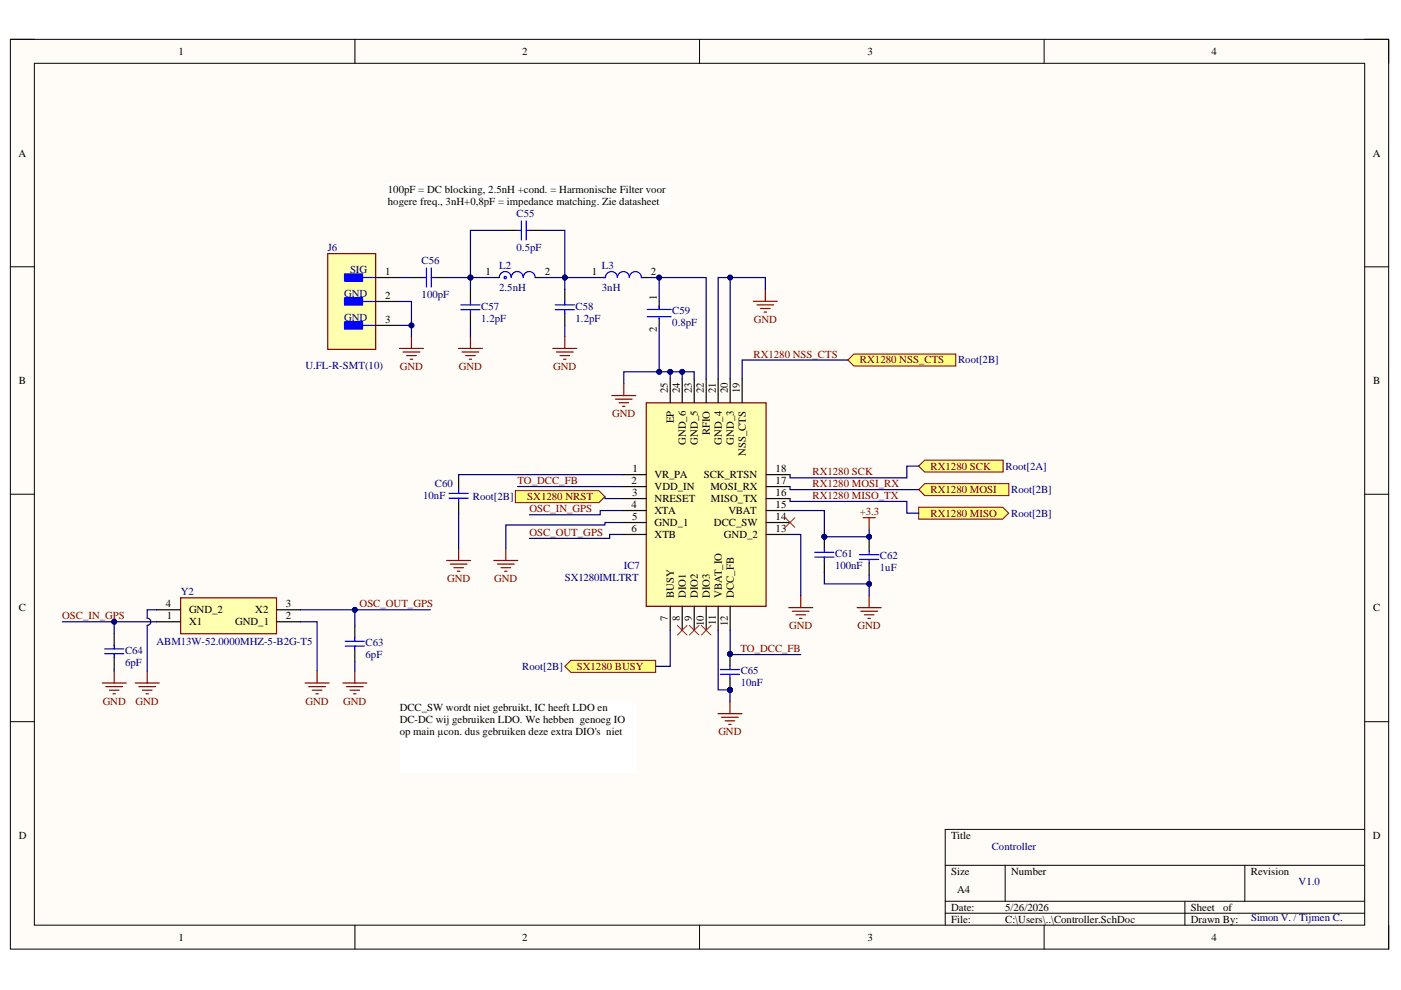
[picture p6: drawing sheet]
<svg xmlns="http://www.w3.org/2000/svg" width="297mm" height="210mm" viewBox="0 0 297 210" stroke-linecap="round" stroke-linejoin="round" font-family="sans-serif">
<defs><g id="words">
<g font-size="2.3">
<text x="37.8" y="11.6">1</text>
<text x="110.7" y="11.6">2</text>
<text x="183.9" y="11.6">3</text>
<text x="256.8" y="11.6">4</text>
<text x="3.9" y="33.2">A</text>
<text x="291" y="33.2">A</text>
<text x="82.2" y="40.9">100pF = DC blocking, 2.5nH +cond. = Harmonische Filter voor</text>
<text x="82.2" y="43.4">hogere freq., 3nH+0,8pF = impedance matching. Zie datasheet</text>
<text x="81.7" y="58.3">1</text>
<text x="103" y="58.3">1</text>
<text x="115.5" y="58.3">2</text>
<text x="125.5" y="58.3">1</text>
<text x="138" y="58.3">2</text>
<text x="81.7" y="63.4">2</text>
<text x="139.2" y="63.6" transform="rotate(-90 139.2 63.6)">1</text>
<text x="81.7" y="68.5">3</text>
<text x="139.2" y="70.5" transform="rotate(-90 139.2 70.5)">2</text>
<text x="4" y="81.4">B</text>
<text x="141.6" y="83.4" transform="rotate(-90 141.6 83.4)">25</text>
<text x="144.1" y="83.4" transform="rotate(-90 144.1 83.4)">24</text>
<text x="146.7" y="83.4" transform="rotate(-90 146.7 83.4)">23</text>
<text x="149.2" y="83.4" transform="rotate(-90 149.2 83.4)">22</text>
<text x="151.8" y="83.4" transform="rotate(-90 151.8 83.4)">21</text>
<text x="154.3" y="83.4" transform="rotate(-90 154.3 83.4)">20</text>
<text x="156.8" y="83.4" transform="rotate(-90 156.8 83.4)">19</text>
<text x="291.2" y="81.4">B</text>
<text x="142.9" y="89.8" transform="rotate(-90 142.9 89.8)">EP</text>
<text x="145.4" y="94.3" transform="rotate(-90 145.4 94.3)">GND_6</text>
<text x="148" y="94.3" transform="rotate(-90 148 94.3)">GND_5</text>
<text x="150.5" y="92.3" transform="rotate(-90 150.5 92.3)">RFIO</text>
<text x="153" y="94.3" transform="rotate(-90 153 94.3)">GND_4</text>
<text x="155.6" y="94.3" transform="rotate(-90 155.6 94.3)">GND_3</text>
<text x="134.1" y="100.1">1</text>
<text x="138.8" y="101.4">VR_PA</text>
<text x="149.2" y="101.4">SCK_RTSN</text>
<text x="158.1" y="96.6" transform="rotate(-90 158.1 96.6)">NSS_CTS</text>
<text x="164.4" y="100.1">18</text>
<text x="133.9" y="102.7">2</text>
<text x="133.9" y="107.7">4</text>
<text x="134" y="105.2">3</text>
<text x="138.8" y="103.9">VDD_IN</text>
<text x="138.8" y="106.5">NRESET</text>
<text x="150.6" y="103.9">MOSI_RX</text>
<text x="150.7" y="106.5">MISO_TX</text>
<text x="164.4" y="102.7">17</text>
<text x="164.4" y="105.2">16</text>
<text x="164.4" y="107.7">15</text>
<text x="133.9" y="112.8">6</text>
<text x="134" y="110.3">5</text>
<text x="138.8" y="109">XTA</text>
<text x="138.8" y="111.5">GND_1</text>
<text x="151.4" y="111.5">DCC_SW</text>
<text x="154.5" y="109">VBAT</text>
<text x="164.4" y="110.3">14</text>
<text x="164.4" y="112.8">13</text>
<text x="138.8" y="114.1">XTB</text>
<text x="153.5" y="114.1">GND_2</text>
<text x="4" y="129.6">C</text>
<text x="35.2" y="128.8">4</text>
<text x="35.4" y="131.3">1</text>
<text x="40.1" y="130">GND_2</text>
<text x="54.1" y="130">X2</text>
<text x="60.6" y="131.3">2</text>
<text x="60.6" y="128.8">3</text>
<text x="141.6" y="131.6" transform="rotate(-90 141.6 131.6)">7</text>
<text x="142.9" y="126.8" transform="rotate(-90 142.9 126.8)">BUSY</text>
<text x="144.1" y="131.6" transform="rotate(-90 144.1 131.6)">8</text>
<text x="145.4" y="126.8" transform="rotate(-90 145.4 126.8)">DIO1</text>
<text x="146.7" y="131.6" transform="rotate(-90 146.7 131.6)">9</text>
<text x="148" y="126.8" transform="rotate(-90 148 126.8)">DIO2</text>
<text x="150.5" y="126.8" transform="rotate(-90 150.5 126.8)">DIO3</text>
<text x="153" y="126.8" transform="rotate(-90 153 126.8)">VBAT_IO</text>
<text x="155.6" y="126.8" transform="rotate(-90 155.6 126.8)">DCC_FB</text>
<text x="291.2" y="129.6">C</text>
<text x="40.1" y="132.6">X1</text>
<text x="49.9" y="132.6">GND_1</text>
<text x="149.2" y="132.8" transform="rotate(-90 149.2 132.8)">10</text>
<text x="151.8" y="132.6" transform="rotate(-90 151.8 132.6)">11</text>
<text x="154.3" y="132.8" transform="rotate(-90 154.3 132.8)">12</text>
<text x="84.7" y="150.8">DCC_SW wordt niet gebruikt, IC heeft LDO en</text>
<text x="84.7" y="153.3">DC-DC wij gebruiken LDO. We hebben genoeg IO</text>
<text x="84.7" y="155.9">op main µcon. dus gebruiken deze extra DIO's niet</text>
<text x="4" y="177.9">D</text>
<text x="201.7" y="177.9">Title</text>
<text x="291.1" y="177.9">D</text>
<text x="201.7" y="185.5">Size</text>
<text x="214.4" y="185.5">Number</text>
<text x="265.2" y="185.5">Revision</text>
<text x="202.9" y="189.3">A4</text>
<text x="201.7" y="193.1">Date:</text>
<text x="201.7" y="195.6">File:</text>
<text x="213.1" y="193.1">5/26/2026</text>
<text x="213.1" y="195.6">C:\Users\..\Controller.SchDoc</text>
<text x="252.5" y="193.1">Sheet</text>
<text x="252.5" y="195.6">Drawn By:</text>
<text x="259.3" y="193.1">of</text>
<text x="37.8" y="199.5">1</text>
<text x="110.7" y="199.5">2</text>
<text x="183.9" y="199.5">3</text>
<text x="256.8" y="199.5">4</text>
</g>
<g font-size="2.3" fill="#000080">
<text x="109.5" y="46.1">C55</text>
<text x="69.5" y="53.2">J6</text>
<text x="109.5" y="53.2">0.5pF</text>
<text x="74.2" y="57.8">SIG</text>
<text x="89.4" y="56">C56</text>
<text x="105.8" y="57">L2</text>
<text x="127.6" y="57">L3</text>
<text x="73" y="62.9">GND</text>
<text x="89.4" y="63.1">100pF</text>
<text x="102" y="65.7">C57</text>
<text x="105.8" y="61.6">2.5nH</text>
<text x="122" y="65.7">C58</text>
<text x="127.6" y="61.6">3nH</text>
<text x="73" y="68">GND</text>
<text x="102" y="68.2">1.2pF</text>
<text x="122" y="68.2">1.2pF</text>
<text x="142.5" y="66.6">C59</text>
<text x="142.5" y="69.2">0.8pF</text>
<text x="203.1" y="77.1">Root[2B]</text>
<text x="64.7" y="78.3">U.FL-R-SMT(10)</text>
<text x="213.2" y="99.6">Root[2A]</text>
<text x="89.7" y="105.8">10nF</text>
<text x="92.2" y="103.3">C60</text>
<text x="100.3" y="106">Root[2B]</text>
<text x="214.4" y="104.6">Root[2B]</text>
<text x="214.4" y="109.5">Root[2B]</text>
<text x="177" y="118.1">C61</text>
<text x="186.6" y="118.6">C62</text>
<text x="119.7" y="123.1">SX1280IMLTRT</text>
<text x="132.3" y="120.6">IC7</text>
<text x="177" y="120.7">100nF</text>
<text x="186.6" y="121.2">1uF</text>
<text x="38.3" y="126.2">Y2</text>
<text x="33.2" y="136.7">ABM13W-52.0000MHZ-5-B2G-T5</text>
<text x="77.5" y="137">C63</text>
<text x="26.5" y="138.6">C64</text>
<text x="26.5" y="141.1">6pF</text>
<text x="77.5" y="139.5">6pF</text>
<text x="110.7" y="142">Root[2B]</text>
<text x="157" y="143">C65</text>
<text x="157" y="145.5">10nF</text>
<text x="210.3" y="180.2">Controller</text>
<text x="275.3" y="187.7">V1.0</text>
<text x="265.3" y="195.2">Simon V. / Tijmen C.</text>
</g>
<g font-size="2.3" fill="#800000">
<text x="159.8" y="68.5">GND</text>
<text x="159.8" y="75.8">RX1280 NSS_CTS</text>
<text x="182.3" y="77.1">RX1280 NSS_CTS</text>
<text x="84.8" y="78.4">GND</text>
<text x="97.3" y="78.4">GND</text>
<text x="117.3" y="78.4">GND</text>
<text x="129.8" y="88.4">GND</text>
<text x="172.3" y="100.8">RX1280 SCK</text>
<text x="197.3" y="99.6">RX1280 SCK</text>
<text x="109.7" y="102.6">TO_DCC_FB</text>
<text x="111.8" y="106">SX1280 NRST</text>
<text x="172.3" y="105.8">RX1280 MISO_TX</text>
<text x="172.3" y="103.3">RX1280 MOSI_RX</text>
<text x="197.3" y="104.6">RX1280 MOSI</text>
<text x="112.3" y="108.6">OSC_IN_GPS</text>
<text x="112.3" y="113.6">OSC_OUT_GPS</text>
<text x="182.3" y="109.3">+3.3</text>
<text x="197.3" y="109.5">RX1280 MISO</text>
<text x="94.8" y="123.4">GND</text>
<text x="104.8" y="123.4">GND</text>
<text x="13.2" y="131.3">OSC_IN_GPS</text>
<text x="76.2" y="128.8">OSC_OUT_GPS</text>
<text x="167.3" y="133.4">GND</text>
<text x="181.8" y="133.4">GND</text>
<text x="122.3" y="142">SX1280 BUSY</text>
<text x="157" y="138.3">TO_DCC_FB</text>
<text x="21.8" y="149.4">GND</text>
<text x="28.8" y="149.4">GND</text>
<text x="64.8" y="149.4">GND</text>
<text x="72.8" y="149.4">GND</text>
<text x="152.3" y="155.9">GND</text>
</g>
</g></defs>
<path d="M2.2 8.3h292.2v192.9h-292.2z" fill-rule="evenodd" fill="#fffcf8"/>
<path d="M2.2 8.3h292.2v192.9h-292.2z" fill="none" stroke="#000" stroke-width=".21"/>
<path d="M7.3 13.4h282v182.8h-282z" fill-rule="evenodd" fill="#fffcf8"/>
<g fill="none" stroke="#000" stroke-width=".21">
<path d="M2.2 8.3h5.1M7.3 13.4h282v182.8h-282zM75.3 8.3v5.1M148.3 8.3v5.1M221.4 8.3v5.1M289.3 8.3h5.1v5.1M2.2 56.6h5.1M289.3 56.6h5.1M2.2 104.8h5.1M289.3 104.8h5.1M2.2 153h5.1M289.3 153h5.1"/>
<path d="M289.3 175.9h-88.9v20.3M75.3 196.2v5M148.3 196.2v5M200.4 183.5h88.9M200.4 191.1h88.9M200.4 193.6h88.9M213.1 183.5v7.6M221.4 196.2v5M251.2 191.1v5.1M263.9 183.5v7.6M294.4 196.2v5"/>
</g>
<path d="M137 85.4h25.4v43.2h-25.4z" fill-rule="evenodd" fill="#ffffb0"/>
<g fill="none" stroke="#800000" stroke-width=".25">
<path d="M159.7 63.9h5.1M160.5 64.6h3.5M161.3 65.4h2M162 66.2h.5M162.3 61.3v2.6M129.7 83.9h5.1M130.5 84.6h3.5M131.2 85.4h2.1M132 86.1h.5M132.3 81.3v2.6M137 85.4h25.4v43.2h-25.4zM167.2 128.8h5.1"/>
<path d="M168 129.6h3.5M168.8 130.4h2M169.5 131.1h.5M169.8 126.3v2.5"/>
</g>
<g fill="none" stroke="#000" stroke-width=".25">
<path d="M142.1 80.3v5.1M144.6 80.3v5.1M147.2 80.3v5.1M149.7 80.3v5.1M152.3 80.3v5.1M154.8 80.3v5.1M157.3 80.3v5.1M131.9 100.6h5.1M131.9 103.2h5.1M131.9 105.7h5.1M131.9 108.2h5.1M131.9 110.8h5.1"/>
<path d="M131.9 113.3h5.1M162.4 100.6h5.1M162.4 103.2h5.1M162.4 105.7h5.1M162.4 108.2h5.1M162.4 110.8h5.1M162.4 113.3h5.1M142.1 128.6v5M144.6 128.6v5M147.2 128.6v5M149.7 128.6v5M152.3 128.6v5"/>
<path d="M154.8 128.6v5"/>
</g>
<path d="M119.7 141.3l1.3-1.3h18v2.6h-18z" fill-rule="evenodd" fill="#ffff80"/>
<path d="M119.7 141.3l1.3-1.3h18v2.6h-18z" fill="none" stroke="#800000" stroke-width=".21"/>
<path d="M94.7 118.8h5.1M95.5 119.6h3.5M97.2 116.3v2.5M96.2 120.4h2.1M97 121.1h.5" fill="none" stroke="#800000" stroke-width=".25"/>
<path d="M84.7 148.8h50.1v15h-50.1z" fill-rule="evenodd" fill="#fff"/>
<path d="M84.7 148.8h50.1v15h-50.1z" fill="none" stroke="#fff" stroke-width=".21"/>
<path d="M109.3 104h17.7l1.3 1.3-1.3 1.3h-17.7z" fill-rule="evenodd" fill="#ffff80"/>
<path d="M109.3 104h17.7l1.3 1.3-1.3 1.3h-17.7z" fill="none" stroke="#800000" stroke-width=".21"/>
<path d="M97.2 101.3v2.5M97.2 106.4v2.5" fill="none" stroke="#000" stroke-width=".25"/>
<path d="M95.2 104.6h4.1M95.2 105.6h4.1M97.2 103.8v.8M97.2 105.6v.8" fill="none" stroke="#00f" stroke-width=".25"/>
<path d="M166.5 109.8l2 2M168.5 109.8l-2 2" fill="none" stroke="#f00" stroke-width=".21"/>
<path d="M194.8 107.5h17.8l1.3 1.3-1.3 1.3h-17.8z" fill-rule="evenodd" fill="#ffff80"/>
<path d="M194.8 107.5h17.8l1.3 1.3-1.3 1.3h-17.8z" fill="none" stroke="#800000" stroke-width=".21"/>
<path d="M194.8 103.8l1.3-1.3h17.8v2.6h-17.8z" fill-rule="evenodd" fill="#ffff80"/>
<path d="M194.8 103.8l1.3-1.3h17.8v2.6h-17.8z" fill="none" stroke="#800000" stroke-width=".21"/>
<path d="M194.8 98.8l1.3-1.2h16.6v2.5h-16.6z" fill-rule="evenodd" fill="#ffff80"/>
<path d="M194.8 98.8l1.3-1.2h16.6v2.5h-16.6z" fill="none" stroke="#800000" stroke-width=".21"/>
<circle cx="154.8" cy="146.3" r=".51" fill="#000080"/>
<circle cx="154.8" cy="146.3" r=".51" fill="none" stroke="#000080" stroke-width=".21"/>
<circle cx="154.8" cy="138.7" r=".51" fill="#000080"/>
<circle cx="154.8" cy="138.7" r=".51" fill="none" stroke="#000080" stroke-width=".21"/>
<path d="M154.8 143.7v2.6" fill="none" stroke="#000" stroke-width=".25"/>
<circle cx="154.8" cy="146.3" r=".51" fill="#000080"/>
<circle cx="154.8" cy="146.3" r=".51" fill="none" stroke="#000080" stroke-width=".21"/>
<path d="M154.8 138.7v2.5" fill="none" stroke="#000" stroke-width=".25"/>
<circle cx="154.8" cy="138.7" r=".51" fill="#000080"/>
<circle cx="154.8" cy="138.7" r=".51" fill="none" stroke="#000080" stroke-width=".21"/>
<path d="M152.7 142h4.1M152.7 143h4.1M154.8 141.2v.8M154.8 143v.7" fill="none" stroke="#00f" stroke-width=".25"/>
<path d="M152.2 151.3h5.1M153 152.1h3.5M153.7 152.8h2.1M154.5 153.6h.5M154.8 148.8v2.5" fill="none" stroke="#800000" stroke-width=".25"/>
<circle cx="174.8" cy="113.8" r=".51" fill="#000080"/>
<circle cx="174.8" cy="113.8" r=".51" fill="none" stroke="#000080" stroke-width=".21"/>
<path d="M174.8 113.8v2.5M174.8 118.9v2.5" fill="none" stroke="#000" stroke-width=".25"/>
<circle cx="174.8" cy="113.8" r=".51" fill="#000080"/>
<circle cx="174.8" cy="113.8" r=".51" fill="none" stroke="#000080" stroke-width=".21"/>
<path d="M172.7 117.1h4.1M172.7 118.1h4.1M174.8 116.3v.8M174.8 118.1v.8" fill="none" stroke="#00f" stroke-width=".25"/>
<path d="M183 109.8h2.6M184.3 109.8v2.5" fill="none" stroke="#800000" stroke-width=".25"/>
<path d="M143.6 132.6l2.1 2M145.7 132.6l-2.1 2M146.2 132.6l2 2M148.2 132.6l-2 2M148.7 132.6l2 2M150.7 132.6l-2 2" fill="none" stroke="#f00" stroke-width=".21"/>
<path d="M179.8 76.3l1.3-1.2h21.5v2.5h-21.5z" fill-rule="evenodd" fill="#ffff80"/>
<path d="M179.8 76.3l1.3-1.2h21.5v2.5h-21.5z" fill="none" stroke="#800000" stroke-width=".21"/>
<path d="M69.5 53.8h10.2v20.3h-10.2z" fill-rule="evenodd" fill="#ffffb0"/>
<path d="M69.5 53.8h10.2v20.3h-10.2z" fill="none" stroke="#800000" stroke-width=".25"/>
<path d="M73 58.1h3.9v1.5h-3.9z" fill-rule="evenodd" fill="#00f"/>
<path d="M73 58.1h3.9v1.5h-3.9zM75.3 58.8h4.4" fill="none" stroke="#00f" stroke-width=".25"/>
<path d="M73 63.2h3.9v1.5h-3.9z" fill-rule="evenodd" fill="#00f"/>
<path d="M73 63.2h3.9v1.5h-3.9zM75.3 63.9h4.4" fill="none" stroke="#00f" stroke-width=".25"/>
<path d="M73 68.2h3.9v1.6h-3.9z" fill-rule="evenodd" fill="#00f"/>
<g fill="none" stroke="#00f" stroke-width=".25">
<path d="M89.7 58.8h.7M90.4 56.8v4.1M91.4 58.8h.8M91.4 56.8v4.1M105.9 58.8a1.27 1.27 0 0 1 1.2-1.2 1.27 1.27 0 0 1 1.3 1.2 1.27 1.27 0 0 1 1.3-1.2 1.27 1.27 0 0 1 1.2 1.2 1.27 1.27 0 0 1 1.3-1.2 1.27 1.27 0 0 1 1.3 1.2M109.8 48.9h.7M110.5 46.8v4.1M111.6 46.8v4.1M111.6 48.9h.7M127.9 58.8h.5a1.27 1.27 0 0 1 1.2-1.2 1.27 1.27 0 0 1 1.3 1.2 1.27 1.27 0 0 1 1.3-1.2 1.27 1.27 0 0 1 1.2 1.2 1.27 1.27 0 0 1 1.3-1.2 1.27 1.27 0 0 1 1.3 1.2h.2M73 68.2h3.9v1.6h-3.9zM75.3 69h4.4"/>
<path d="M97.7 64.6h4.1M97.7 65.7h4.1M99.7 63.9v.7M99.7 65.7v.7M117.7 64.6h4.1M117.7 65.7h4.1M119.7 63.9v.7M119.7 65.7v.7M137.2 65.6h5.1M137.2 67.1h5.1M139.8 64.9v.7M139.8 67.4v.3"/>
<circle cx="107.1" cy="58.8" r=".25"/>
</g>
<g fill="none" stroke="#000" stroke-width=".25">
<path d="M79.7 58.8h5M87.1 58.8h2.6M92.2 58.8h2.5M104.6 58.8h1.3M107.2 48.9h2.6M112.3 48.9h2.6M113.5 58.8h1.2M127.1 58.8h1.3M136 58.8h1.3M79.7 63.9h5M79.7 69h5M99.7 61.3v2.6"/>
<path d="M99.7 66.4v2.6M119.7 61.3v2.6M119.7 66.4v2.6M139.8 63.8v1.8M139.8 67.4v1.5"/>
</g>
<g fill="none" stroke="#800000" stroke-width=".25">
<path d="M84.7 73.9h5.1M85.5 74.6h3.5M86.2 75.4h2.1M87 76.2h.5M87.2 71.3v2.6M97.2 73.9h5.1M98 74.6h3.5M98.7 75.4h2.1M99.5 76.2h.5M99.7 71.3v2.6M117.2 73.9h5.1M118 74.6h3.5"/>
<path d="M118.7 75.4h2.1M119.5 76.2h.5M119.7 71.3v2.6"/>
</g>
<path d="M82.2 38.9h60.1v5h-60.1z" fill-rule="evenodd" fill="#fff"/>
<path d="M82.2 38.9h60.1v5h-60.1z" fill="none" stroke="#fff" stroke-width=".21"/>
<path d="M104.7 118.8h5.1M105.5 119.6h3.5M107.2 116.3v2.5M106.2 120.4h2.1M107 121.1h.5M181.7 128.8h5.1M182.5 129.6h3.6M183.3 130.4h2M184 131.1h.5M184.3 126.3v2.5" fill="none" stroke="#800000" stroke-width=".25"/>
<path d="M184.3 114.3v2.5M184.3 119.4v2.5" fill="none" stroke="#000" stroke-width=".25"/>
<path d="M182.2 117.6h4.1M182.2 118.6h4.1M184.3 116.8v.8M184.3 118.6v.8" fill="none" stroke="#00f" stroke-width=".25"/>
<path d="M38.3 126.8h20.3v7.6h-20.3z" fill-rule="evenodd" fill="#ffffb0"/>
<g fill="none" stroke="#800000" stroke-width=".25">
<path d="M38.3 126.8h20.3v7.6h-20.3zM21.7 144.8h5.1M22.4 145.6h3.6M23.2 146.3h2M24 147.1h.5M24.2 142.3v2.5M28.7 144.8h5.1M29.4 145.6h3.6M30.2 146.3h2M31 147.1h.5M31.2 142.3v2.5M64.7 144.8h5.1"/>
<path d="M65.5 145.6h3.5M66.2 146.3h2M67 147.1h.5M67.2 142.3v2.5M72.7 144.8h5.1M73.5 145.6h3.5M74.2 146.3h2M75 147.1h.5M75.2 142.3v2.5"/>
</g>
<path d="M24.2 134.3v2.5M24.2 139.4v2.5M33.2 131.8h5.1M33.2 129.3h5.1M58.6 131.8h5.1M58.6 129.3h5.1M75.2 132.7v2.5M75.2 137.7v2.6" fill="none" stroke="#000" stroke-width=".25"/>
<path d="M22.2 137.6h4M22.2 138.6h4M24.2 136.8v.8M24.2 138.6v.8M73.2 136h4.1M73.2 137h4.1M75.2 135.2v.8M75.2 137v.7" fill="none" stroke="#00f" stroke-width=".25"/>
<path d="M194.8 98.8h-2.5v2.5h-24.8v-.7M109.7 103.2h22.2M131.9 100.6h-34.7v.7M167.5 113.3h2.3v13M167.5 103.2v.6h27.3M167.5 105.7v.6h24.8v2.5h2.5M142.1 133.6v7.7h-3.1M154.8 146.3v2.5" fill="none" stroke="#000080" stroke-width=".25"/>
<circle cx="154.8" cy="146.3" r=".51" fill="#000080"/>
<circle cx="154.8" cy="146.3" r=".51" fill="none" stroke="#000080" stroke-width=".21"/>
<path d="M167.5 108.2h7.3v5.6h9.5v-1.5" fill="none" stroke="#000080" stroke-width=".25"/>
<circle cx="184.3" cy="113.8" r=".51" fill="#000080"/>
<circle cx="184.3" cy="113.8" r=".51" fill="none" stroke="#000080" stroke-width=".21"/>
<circle cx="174.8" cy="113.8" r=".51" fill="#000080"/>
<circle cx="174.8" cy="113.8" r=".51" fill="none" stroke="#000080" stroke-width=".21"/>
<path d="M152.3 133.6v12.7h2.5" fill="none" stroke="#000080" stroke-width=".25"/>
<circle cx="154.8" cy="146.3" r=".51" fill="#000080"/>
<circle cx="154.8" cy="146.3" r=".51" fill="none" stroke="#000080" stroke-width=".21"/>
<path d="M87.2 69v2.3M179.8 76.3h-22.4v4" fill="none" stroke="#000080" stroke-width=".25"/>
<circle cx="87.2" cy="69" r=".51" fill="#000080"/>
<circle cx="87.2" cy="69" r=".51" fill="none" stroke="#000080" stroke-width=".21"/>
<path d="M84.7 63.9h2.5v5.1h-2.5" fill="none" stroke="#000080" stroke-width=".25"/>
<circle cx="87.2" cy="69" r=".51" fill="#000080"/>
<circle cx="87.2" cy="69" r=".51" fill="none" stroke="#000080" stroke-width=".21"/>
<path d="M139.8 58.8v5" fill="none" stroke="#000080" stroke-width=".25"/>
<circle cx="139.8" cy="58.8" r=".51" fill="#000080"/>
<circle cx="139.8" cy="58.8" r=".51" fill="none" stroke="#000080" stroke-width=".21"/>
<path d="M139.8 68.9v9.9" fill="none" stroke="#000080" stroke-width=".25"/>
<circle cx="139.8" cy="78.8" r=".51" fill="#000080"/>
<circle cx="139.8" cy="78.8" r=".51" fill="none" stroke="#000080" stroke-width=".21"/>
<path d="M114.9 48.9h4.8v9.9M99.7 69v2.3M119.7 69v2.3" fill="none" stroke="#000080" stroke-width=".25"/>
<circle cx="119.7" cy="58.8" r=".51" fill="#000080"/>
<circle cx="119.7" cy="58.8" r=".51" fill="none" stroke="#000080" stroke-width=".21"/>
<path d="M107.2 48.9h-7.5v9.9" fill="none" stroke="#000080" stroke-width=".25"/>
<circle cx="99.7" cy="58.8" r=".51" fill="#000080"/>
<circle cx="99.7" cy="58.8" r=".51" fill="none" stroke="#000080" stroke-width=".21"/>
<path d="M137.3 58.8h12.4v21.5" fill="none" stroke="#000080" stroke-width=".25"/>
<circle cx="139.8" cy="58.8" r=".51" fill="#000080"/>
<circle cx="139.8" cy="58.8" r=".51" fill="none" stroke="#000080" stroke-width=".21"/>
<path d="M127.1 58.8h-7.4v2.5" fill="none" stroke="#000080" stroke-width=".25"/>
<circle cx="119.7" cy="58.8" r=".51" fill="#000080"/>
<circle cx="119.7" cy="58.8" r=".51" fill="none" stroke="#000080" stroke-width=".21"/>
<path d="M114.7 58.8h5" fill="none" stroke="#000080" stroke-width=".25"/>
<circle cx="119.7" cy="58.8" r=".51" fill="#000080"/>
<circle cx="119.7" cy="58.8" r=".51" fill="none" stroke="#000080" stroke-width=".21"/>
<path d="M104.6 58.8h-4.9v2.5" fill="none" stroke="#000080" stroke-width=".25"/>
<circle cx="99.7" cy="58.8" r=".51" fill="#000080"/>
<circle cx="99.7" cy="58.8" r=".51" fill="none" stroke="#000080" stroke-width=".21"/>
<path d="M94.7 58.8h5" fill="none" stroke="#000080" stroke-width=".25"/>
<circle cx="99.7" cy="58.8" r=".51" fill="#000080"/>
<circle cx="99.7" cy="58.8" r=".51" fill="none" stroke="#000080" stroke-width=".21"/>
<path d="M84.7 58.8h2.4M97.2 108.9v7.4M128.3 105.3v.4h3.6M131.9 108.2h-4.6v.9h-15.1M131.9 113.3h-2.6v.8h-17.1M131.9 110.8h-3.6v.5h-21.1v5M184.3 113.8v.5" fill="none" stroke="#000080" stroke-width=".25"/>
<circle cx="184.3" cy="113.8" r=".51" fill="#000080"/>
<circle cx="184.3" cy="113.8" r=".51" fill="none" stroke="#000080" stroke-width=".21"/>
<path d="M184.3 123.8v2.5" fill="none" stroke="#000080" stroke-width=".25"/>
<circle cx="184.3" cy="123.8" r=".51" fill="#000080"/>
<circle cx="184.3" cy="123.8" r=".51" fill="none" stroke="#000080" stroke-width=".21"/>
<path d="M174.8 121.4v2.4h9.5v-1.9" fill="none" stroke="#000080" stroke-width=".25"/>
<circle cx="184.3" cy="123.8" r=".51" fill="#000080"/>
<circle cx="184.3" cy="123.8" r=".51" fill="none" stroke="#000080" stroke-width=".21"/>
<path d="M162.3 61.3v-2.5h-10v21.5" fill="none" stroke="#000080" stroke-width=".25"/>
<circle cx="154.8" cy="58.8" r=".51" fill="#000080"/>
<circle cx="154.8" cy="58.8" r=".51" fill="none" stroke="#000080" stroke-width=".21"/>
<path d="M142.1 78.8v1.5" fill="none" stroke="#000080" stroke-width=".25"/>
<circle cx="142.1" cy="78.8" r=".51" fill="#000080"/>
<circle cx="142.1" cy="78.8" r=".51" fill="none" stroke="#000080" stroke-width=".21"/>
<path d="M144.6 78.8v1.5" fill="none" stroke="#000080" stroke-width=".25"/>
<circle cx="144.6" cy="78.8" r=".51" fill="#000080"/>
<circle cx="144.6" cy="78.8" r=".51" fill="none" stroke="#000080" stroke-width=".21"/>
<path d="M154.8 58.8v21.5M154.8 133.6v5.2" fill="none" stroke="#000080" stroke-width=".25"/>
<circle cx="154.8" cy="58.8" r=".51" fill="#000080"/>
<circle cx="154.8" cy="58.8" r=".51" fill="none" stroke="#000080" stroke-width=".21"/>
<path d="M147.2 80.3v-1.5h-14.9v2.5" fill="none" stroke="#000080" stroke-width=".25"/>
<circle cx="139.8" cy="78.8" r=".51" fill="#000080"/>
<circle cx="139.8" cy="78.8" r=".51" fill="none" stroke="#000080" stroke-width=".21"/>
<circle cx="142.1" cy="78.8" r=".51" fill="#000080"/>
<circle cx="142.1" cy="78.8" r=".51" fill="none" stroke="#000080" stroke-width=".21"/>
<circle cx="144.6" cy="78.8" r=".51" fill="#000080"/>
<circle cx="144.6" cy="78.8" r=".51" fill="none" stroke="#000080" stroke-width=".21"/>
<path d="M154.8 138.7v.1h15" fill="none" stroke="#000080" stroke-width=".25"/>
<circle cx="154.8" cy="138.7" r=".51" fill="#000080"/>
<circle cx="154.8" cy="138.7" r=".51" fill="none" stroke="#000080" stroke-width=".21"/>
<path d="M13.2 131.8h20" fill="none" stroke="#000080" stroke-width=".25"/>
<circle cx="24.2" cy="131.8" r=".51" fill="#000080"/>
<circle cx="24.2" cy="131.8" r=".51" fill="none" stroke="#000080" stroke-width=".21"/>
<path d="M24.2 131.8v2.5M24.2 141.9v.4" fill="none" stroke="#000080" stroke-width=".25"/>
<circle cx="24.2" cy="131.8" r=".51" fill="#000080"/>
<circle cx="24.2" cy="131.8" r=".51" fill="none" stroke="#000080" stroke-width=".21"/>
<path d="M33.2 129.3h-2v1.8a.76 .76 0 0 1 .8 .7 .76 .76 0 0 1-.8 .8v9.7M63.7 131.8h3.5v10.5M63.7 129.3h11.5v3.4M75.2 140.3v2" fill="none" stroke="#000080" stroke-width=".25"/>
<circle cx="75.2" cy="129.3" r=".51" fill="#000080"/>
<circle cx="75.2" cy="129.3" r=".51" fill="none" stroke="#000080" stroke-width=".21"/>
<path d="M75.2 129.3h16" fill="none" stroke="#000080" stroke-width=".25"/>
<circle cx="75.2" cy="129.3" r=".51" fill="#000080"/>
<circle cx="75.2" cy="129.3" r=".51" fill="none" stroke="#000080" stroke-width=".21"/>
<use href="#words"/>
</svg>
